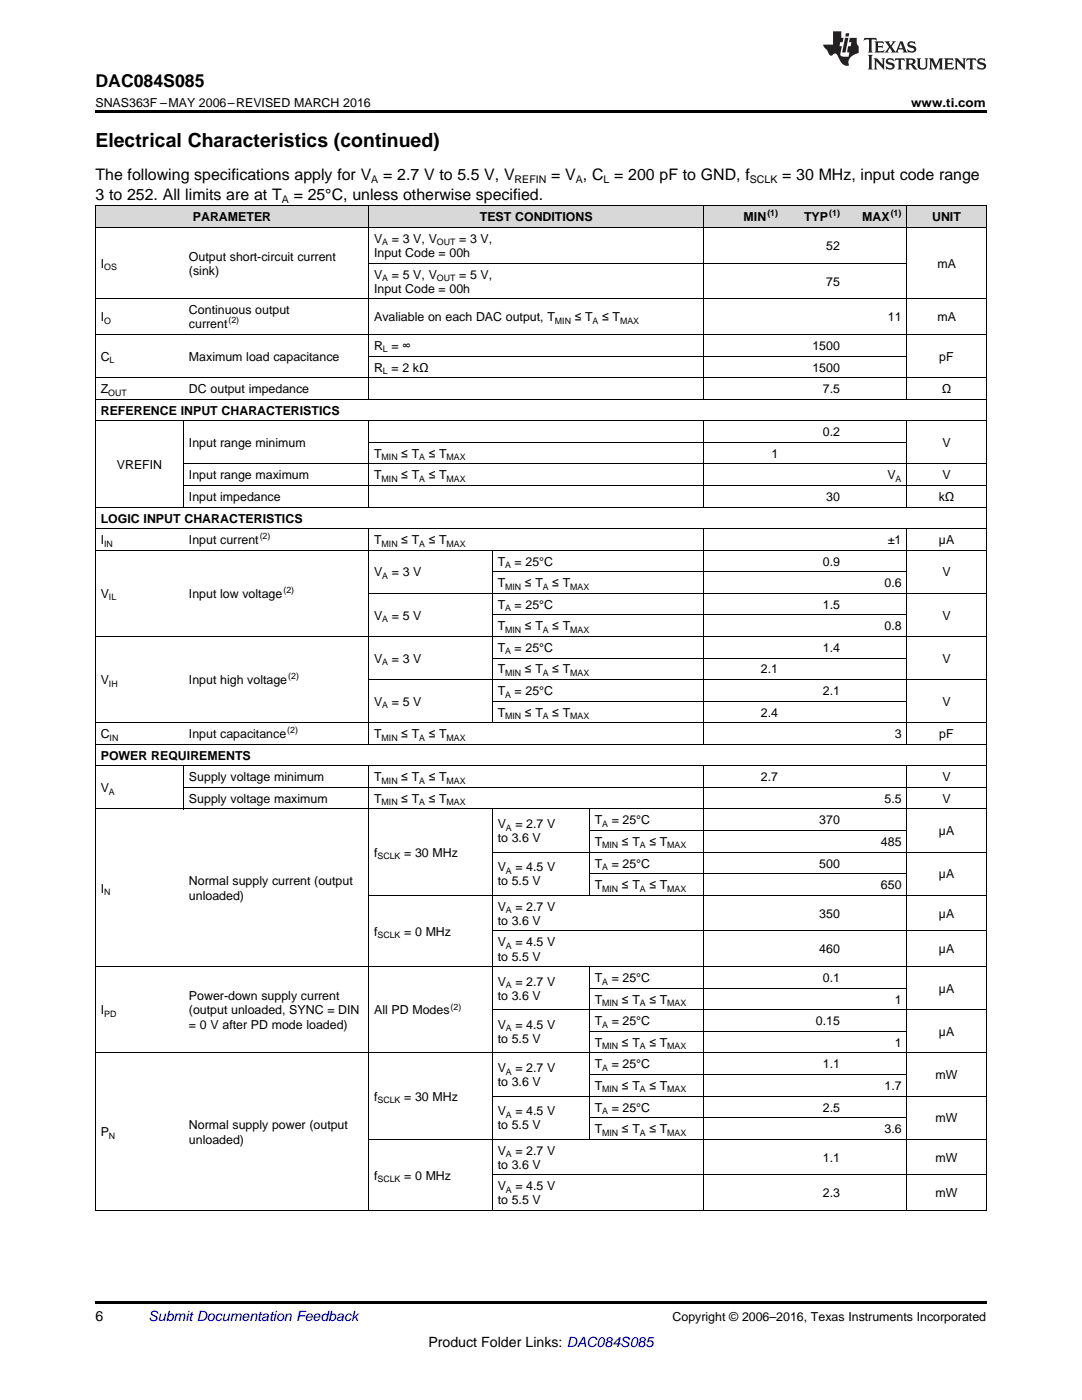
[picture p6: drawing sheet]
<svg xmlns="http://www.w3.org/2000/svg" width="216mm" height="279mm" viewBox="0 0 216 279" stroke-linecap="round" stroke-linejoin="round" font-family="sans-serif">
<defs><g id="words">
<text font-size="3.9" x="19" y="29.3">Electrical Characteristics (continued)</text>
<text font-size="3.5" x="19" y="17.3">DAC084S085</text>
<g font-size="3.2">
<text x="19" y="36">The following specifications apply for V</text>
<text x="76.4" y="36">= 2.7 V to 5.5 V, V</text>
<text x="110" y="36">= V , C = 200 pF to GND, f</text>
<text x="156.1" y="36">= 30 MHz, input code range</text>
<text x="19" y="39.9">3 to 252. All limits are at T</text>
<text x="58.6" y="39.9">= 25°C, unless otherwise specified.</text>
</g>
<g font-size="2.8">
<text x="19" y="263.6">6</text>
<text x="85.5" y="268.9">Product Folder Links: DAC084S085</text>
</g>
<text font-size="2.8" fill="#0000c8" x="29.6" y="263.6">Submit Documentation Feedback</text>
<g font-size="2.5">
<text x="19" y="21.4">SNAS363F –MAY 2006–REVISED MARCH 2016</text>
<text x="181.8" y="21.4">www.ti.com</text>
<text x="38.5" y="44.2">PARAMETER</text>
<text x="95.7" y="44.2">TEST CONDITIONS</text>
<text x="148.4" y="44.2">MIN</text>
<text x="160.4" y="44.2">TYP</text>
<text x="172" y="44.2">MAX</text>
<text x="186" y="44.2">UNIT</text>
<text x="20.1" y="53.4">I</text>
<text x="37.7" y="52">Output short-circuit current</text>
<text x="74.6" y="48.5">V</text>
<text x="74.6" y="51.3">Input Code = 00h</text>
<text x="78.2" y="48.5">= 3 V, V</text>
<text x="91.6" y="48.5">= 3 V,</text>
<text x="164.9" y="49.9">52</text>
<text x="187" y="53.4">mA</text>
<text x="37.7" y="54.9">(sink)</text>
<text x="74.6" y="55.6">V</text>
<text x="74.6" y="58.4">Input Code = 00h</text>
<text x="78.2" y="55.6">= 5 V, V</text>
<text x="91.6" y="55.6">= 5 V,</text>
<text x="164.9" y="57">75</text>
<text x="20.1" y="64.1">I</text>
<text x="37.7" y="62.7">Continuous output</text>
<text x="37.7" y="65.5">current</text>
<text x="74.6" y="64.1">Avaliable on each DAC output, T</text>
<text x="114.7" y="64.1">≤ T</text>
<text x="120.2" y="64.1">≤ T</text>
<text x="177.2" y="64.1">11</text>
<text x="187" y="64.1">mA</text>
<text x="74.6" y="69.8">R = ∞</text>
<text x="162.1" y="69.8">1500</text>
<text x="20.1" y="72">C</text>
<text x="37.7" y="72">Maximum load capacitance</text>
<text x="74.6" y="74.2">R = 2 kΩ</text>
<text x="162.1" y="74.2">1500</text>
<text x="187.4" y="72">pF</text>
<text x="20.1" y="78.5">Z</text>
<text x="20.1" y="82.8">REFERENCE INPUT CHARACTERISTICS</text>
<text x="37.7" y="78.5">DC output impedance</text>
<text x="164.2" y="78.5">7.5</text>
<text x="187.9" y="78.5">Ω</text>
<text x="37.7" y="89.2">Input range minimum</text>
<text x="164.2" y="87.1">0.2</text>
<text x="188.1" y="89.2">V</text>
<text x="23.3" y="93.5">VREFIN</text>
<text x="37.7" y="95.7">Input range maximum</text>
<text x="74.6" y="91.4">T</text>
<text x="74.6" y="95.7">T</text>
<text x="80.1" y="91.4">≤ T</text>
<text x="80.1" y="95.7">≤ T</text>
<text x="85.5" y="91.4">≤ T</text>
<text x="85.5" y="95.7">≤ T</text>
<text x="153.9" y="91.4">1</text>
<text x="177.1" y="95.7">V</text>
<text x="188.1" y="95.7">V</text>
<text x="37.7" y="100">Input impedance</text>
<text x="164.9" y="100">30</text>
<text x="187.3" y="100">kΩ</text>
<text x="20.1" y="104.3">LOGIC INPUT CHARACTERISTICS</text>
<text x="20.1" y="108.6">I</text>
<text x="37.7" y="108.6">Input current</text>
<text x="74.6" y="108.6">T</text>
<text x="80.1" y="108.6">≤ T</text>
<text x="85.5" y="108.6">≤ T</text>
<text x="99.3" y="112.9">T</text>
<text x="102.7" y="112.9">= 25°C</text>
<text x="164.2" y="112.9">0.9</text>
<text x="177.2" y="108.6">±1</text>
<text x="187.4" y="108.6">µA</text>
<text x="20.1" y="119.3">V</text>
<text x="37.7" y="119.3">Input low voltage</text>
<text x="74.6" y="115">V</text>
<text x="78.2" y="115">= 3 V</text>
<text x="99.3" y="117.2">T</text>
<text x="104.7" y="117.2">≤ T</text>
<text x="110.2" y="117.2">≤ T</text>
<text x="176.5" y="117.2">0.6</text>
<text x="188.1" y="115">V</text>
<text x="74.6" y="123.6">V</text>
<text x="78.2" y="123.6">= 5 V</text>
<text x="99.3" y="121.5">T</text>
<text x="99.3" y="125.8">T</text>
<text x="102.7" y="121.5">= 25°C</text>
<text x="104.7" y="125.8">≤ T</text>
<text x="110.2" y="125.8">≤ T</text>
<text x="164.2" y="121.5">1.5</text>
<text x="176.5" y="125.8">0.8</text>
<text x="188.1" y="123.6">V</text>
<text x="99.3" y="130.1">T</text>
<text x="102.7" y="130.1">= 25°C</text>
<text x="164.2" y="130.1">1.4</text>
<text x="20.1" y="136.6">V</text>
<text x="37.7" y="136.6">Input high voltage</text>
<text x="74.6" y="132.3">V</text>
<text x="78.2" y="132.3">= 3 V</text>
<text x="99.3" y="134.4">T</text>
<text x="104.7" y="134.4">≤ T</text>
<text x="110.2" y="134.4">≤ T</text>
<text x="151.8" y="134.4">2.1</text>
<text x="188.1" y="132.3">V</text>
<text x="74.6" y="140.9">V</text>
<text x="78.2" y="140.9">= 5 V</text>
<text x="99.3" y="138.7">T</text>
<text x="99.3" y="143">T</text>
<text x="102.7" y="138.7">= 25°C</text>
<text x="104.7" y="143">≤ T</text>
<text x="110.2" y="143">≤ T</text>
<text x="151.8" y="143">2.4</text>
<text x="164.2" y="138.7">2.1</text>
<text x="188.1" y="140.9">V</text>
<text x="20.1" y="147.3">C</text>
<text x="37.7" y="147.3">Input capacitance</text>
<text x="74.6" y="147.3">T</text>
<text x="80.1" y="147.3">≤ T</text>
<text x="85.5" y="147.3">≤ T</text>
<text x="178.5" y="147.3">3</text>
<text x="187.4" y="147.3">pF</text>
<text x="20.1" y="151.6">POWER REQUIREMENTS</text>
<text x="37.7" y="155.9">Supply voltage minimum</text>
<text x="74.6" y="155.9">T</text>
<text x="80.1" y="155.9">≤ T</text>
<text x="85.5" y="155.9">≤ T</text>
<text x="151.8" y="155.9">2.7</text>
<text x="188.1" y="155.9">V</text>
<text x="20.1" y="158.1">V</text>
<text x="37.7" y="160.2">Supply voltage maximum</text>
<text x="74.6" y="160.2">T</text>
<text x="80.1" y="160.2">≤ T</text>
<text x="85.5" y="160.2">≤ T</text>
<text x="176.5" y="160.2">5.5</text>
<text x="188.1" y="160.2">V</text>
<text x="99.3" y="165.3">V</text>
<text x="102.8" y="165.3">= 2.7 V</text>
<text x="118.7" y="164.5">T</text>
<text x="122.1" y="164.5">= 25°C</text>
<text x="163.5" y="164.5">370</text>
<text x="187.4" y="166.7">µA</text>
<text x="74.6" y="171">f</text>
<text x="80.6" y="171">= 30 MHz</text>
<text x="99.3" y="168.1">to 3.6 V</text>
<text x="99.3" y="173.9">V</text>
<text x="102.8" y="173.9">= 4.5 V</text>
<text x="118.7" y="168.8">T</text>
<text x="118.7" y="173.1">T</text>
<text x="122.1" y="173.1">= 25°C</text>
<text x="124.1" y="168.8">≤ T</text>
<text x="129.6" y="168.8">≤ T</text>
<text x="163.5" y="173.1">500</text>
<text x="175.8" y="168.8">485</text>
<text x="20.1" y="178.1">I</text>
<text x="37.7" y="176.7">Normal supply current (output</text>
<text x="37.7" y="179.5">unloaded)</text>
<text x="99.3" y="176.7">to 5.5 V</text>
<text x="118.7" y="177.4">T</text>
<text x="124.1" y="177.4">≤ T</text>
<text x="129.6" y="177.4">≤ T</text>
<text x="175.8" y="177.4">650</text>
<text x="187.4" y="175.3">µA</text>
<text x="99.3" y="181.8">V</text>
<text x="99.3" y="184.6">to 3.6 V</text>
<text x="102.8" y="181.8">= 2.7 V</text>
<text x="163.5" y="183.2">350</text>
<text x="187.4" y="183.2">µA</text>
<text x="74.6" y="186.7">f</text>
<text x="80.6" y="186.7">= 0 MHz</text>
<text x="99.3" y="188.9">V</text>
<text x="99.3" y="191.7">to 5.5 V</text>
<text x="102.8" y="188.9">= 4.5 V</text>
<text x="163.5" y="190.3">460</text>
<text x="187.4" y="190.3">µA</text>
<text x="99.3" y="196.7">V</text>
<text x="102.8" y="196.7">= 2.7 V</text>
<text x="118.7" y="196">T</text>
<text x="122.1" y="196">= 25°C</text>
<text x="164.2" y="196">0.1</text>
<text x="20.1" y="202.5">I</text>
<text x="37.7" y="199.6">Power-down supply current</text>
<text x="37.7" y="202.5">(output unloaded, SYNC = DIN</text>
<text x="74.6" y="202.5">All PD Modes</text>
<text x="99.3" y="199.6">to 3.6 V</text>
<text x="118.7" y="200.3">T</text>
<text x="124.1" y="200.3">≤ T</text>
<text x="129.6" y="200.3">≤ T</text>
<text x="178.5" y="200.3">1</text>
<text x="187.4" y="198.2">µA</text>
<text x="37.7" y="205.3">= 0 V after PD mode loaded)</text>
<text x="99.3" y="205.4">V</text>
<text x="99.3" y="208.2">to 5.5 V</text>
<text x="102.8" y="205.4">= 4.5 V</text>
<text x="118.7" y="204.6">T</text>
<text x="118.7" y="208.9">T</text>
<text x="122.1" y="204.6">= 25°C</text>
<text x="124.1" y="208.9">≤ T</text>
<text x="129.6" y="208.9">≤ T</text>
<text x="162.8" y="204.6">0.15</text>
<text x="178.5" y="208.9">1</text>
<text x="187.4" y="206.8">µA</text>
<text x="99.3" y="214">V</text>
<text x="102.8" y="214">= 2.7 V</text>
<text x="118.7" y="213.2">T</text>
<text x="122.1" y="213.2">= 25°C</text>
<text x="164.2" y="213.2">1.1</text>
<text x="186.7" y="215.4">mW</text>
<text x="74.6" y="219.7">f</text>
<text x="80.6" y="219.7">= 30 MHz</text>
<text x="99.3" y="216.8">to 3.6 V</text>
<text x="118.7" y="217.5">T</text>
<text x="118.7" y="221.8">T</text>
<text x="122.1" y="221.8">= 25°C</text>
<text x="124.1" y="217.5">≤ T</text>
<text x="129.6" y="217.5">≤ T</text>
<text x="164.2" y="221.8">2.5</text>
<text x="176.5" y="217.5">1.7</text>
<text x="20.1" y="226.8">P</text>
<text x="37.7" y="225.4">Normal supply power (output</text>
<text x="99.3" y="222.6">V</text>
<text x="99.3" y="225.4">to 5.5 V</text>
<text x="102.8" y="222.6">= 4.5 V</text>
<text x="118.7" y="226.1">T</text>
<text x="124.1" y="226.1">≤ T</text>
<text x="129.6" y="226.1">≤ T</text>
<text x="176.5" y="226.1">3.6</text>
<text x="186.7" y="224">mW</text>
<text x="37.7" y="228.2">unloaded)</text>
<text x="99.3" y="230.4">V</text>
<text x="99.3" y="233.3">to 3.6 V</text>
<text x="102.8" y="230.4">= 2.7 V</text>
<text x="164.2" y="231.8">1.1</text>
<text x="186.7" y="231.8">mW</text>
<text x="74.6" y="235.4">f</text>
<text x="80.6" y="235.4">= 0 MHz</text>
<text x="99.3" y="237.6">V</text>
<text x="102.8" y="237.6">= 4.5 V</text>
<text x="164.2" y="239">2.3</text>
<text x="186.7" y="239">mW</text>
<text x="99.3" y="240.4">to 5.5 V</text>
<text x="134.2" y="263.6">Copyright © 2006–2016, Texas Instruments Incorporated</text>
</g>
<g font-size="2.1">
<text x="56.2" y="40.5">A</text>
<text x="74.1" y="36.6">A</text>
<text x="102.7" y="36.6">REFIN</text>
<text x="114.9" y="36.6">A</text>
<text x="120.4" y="36.6">L</text>
<text x="149.6" y="36.6">SCLK</text>
</g>
<g font-size="1.8">
<text x="153.1" y="43.2">(1)</text>
<text x="165.5" y="43.2">(1)</text>
<text x="177.7" y="43.2">(1)</text>
<text x="20.8" y="53.9">OS</text>
<text x="76.3" y="49">A</text>
<text x="87.2" y="49">OUT</text>
<text x="76.3" y="56.1">A</text>
<text x="87.2" y="56.1">OUT</text>
<text x="20.8" y="64.6">O</text>
<text x="45.6" y="64.6">(2)</text>
<text x="110.7" y="64.6">MIN</text>
<text x="118.3" y="64.6">A</text>
<text x="123.7" y="64.6">MAX</text>
<text x="76.4" y="70.3">L</text>
<text x="21.9" y="72.5">L</text>
<text x="76.4" y="74.6">L</text>
<text x="21.6" y="79">OUT</text>
<text x="76.1" y="91.9">MIN</text>
<text x="83.6" y="91.9">A</text>
<text x="89.1" y="91.9">MAX</text>
<text x="76.1" y="96.2">MIN</text>
<text x="83.6" y="96.2">A</text>
<text x="89.1" y="96.2">MAX</text>
<text x="178.7" y="96.2">A</text>
<text x="51.8" y="107.6">(2)</text>
<text x="20.8" y="109.1">IN</text>
<text x="76.1" y="109.1">MIN</text>
<text x="83.6" y="109.1">A</text>
<text x="89.1" y="109.1">MAX</text>
<text x="100.8" y="113.4">A</text>
<text x="21.7" y="119.8">IL</text>
<text x="56.6" y="118.4">(2)</text>
<text x="76.3" y="115.5">A</text>
<text x="100.8" y="117.7">MIN</text>
<text x="108.3" y="117.7">A</text>
<text x="113.8" y="117.7">MAX</text>
<text x="76.3" y="124.1">A</text>
<text x="100.8" y="122">A</text>
<text x="100.8" y="126.3">MIN</text>
<text x="100.8" y="130.6">A</text>
<text x="108.3" y="126.3">A</text>
<text x="113.8" y="126.3">MAX</text>
<text x="21.7" y="137.1">IH</text>
<text x="57.5" y="135.6">(2)</text>
<text x="76.3" y="132.8">A</text>
<text x="100.8" y="134.9">MIN</text>
<text x="108.3" y="134.9">A</text>
<text x="113.8" y="134.9">MAX</text>
<text x="76.3" y="141.4">A</text>
<text x="100.8" y="139.2">A</text>
<text x="100.8" y="143.5">MIN</text>
<text x="108.3" y="143.5">A</text>
<text x="113.8" y="143.5">MAX</text>
<text x="21.9" y="147.8">IN</text>
<text x="57.3" y="146.3">(2)</text>
<text x="76.1" y="147.8">MIN</text>
<text x="83.6" y="147.8">A</text>
<text x="89.1" y="147.8">MAX</text>
<text x="21.7" y="158.6">A</text>
<text x="76.1" y="156.4">MIN</text>
<text x="76.1" y="160.7">MIN</text>
<text x="83.6" y="156.4">A</text>
<text x="83.6" y="160.7">A</text>
<text x="89.1" y="156.4">MAX</text>
<text x="89.1" y="160.7">MAX</text>
<text x="100.9" y="165.8">A</text>
<text x="120.2" y="165">A</text>
<text x="75.3" y="171.5">SCLK</text>
<text x="120.2" y="169.3">MIN</text>
<text x="120.2" y="173.6">A</text>
<text x="127.7" y="169.3">A</text>
<text x="133.1" y="169.3">MAX</text>
<text x="20.8" y="178.6">N</text>
<text x="100.9" y="174.4">A</text>
<text x="120.2" y="177.9">MIN</text>
<text x="127.7" y="177.9">A</text>
<text x="133.1" y="177.9">MAX</text>
<text x="100.9" y="182.2">A</text>
<text x="75.3" y="187.2">SCLK</text>
<text x="100.9" y="189.4">A</text>
<text x="100.9" y="197.2">A</text>
<text x="120.2" y="196.5">A</text>
<text x="20.8" y="203">PD</text>
<text x="89.9" y="201.5">(2)</text>
<text x="120.2" y="200.8">MIN</text>
<text x="127.7" y="200.8">A</text>
<text x="133.1" y="200.8">MAX</text>
<text x="100.9" y="205.8">A</text>
<text x="120.2" y="205.1">A</text>
<text x="120.2" y="209.4">MIN</text>
<text x="127.7" y="209.4">A</text>
<text x="133.1" y="209.4">MAX</text>
<text x="100.9" y="214.5">A</text>
<text x="120.2" y="213.7">A</text>
<text x="75.3" y="220.2">SCLK</text>
<text x="120.2" y="218">MIN</text>
<text x="127.7" y="218">A</text>
<text x="133.1" y="218">MAX</text>
<text x="21.7" y="227.3">N</text>
<text x="100.9" y="223.1">A</text>
<text x="120.2" y="222.3">A</text>
<text x="120.2" y="226.6">MIN</text>
<text x="127.7" y="226.6">A</text>
<text x="133.1" y="226.6">MAX</text>
<text x="100.9" y="230.9">A</text>
<text x="75.3" y="235.9">SCLK</text>
<text x="100.9" y="238.1">A</text>
</g>
</g></defs>
<g fill="#d8d8d8">
<path d="M19 41.1h17.7v4.3h-17.7z"/>
<path d="M36.7 41.1h36.9v4.3h-36.9z"/>
<path d="M73.6 41.1h24.6v4.3h-24.6z"/>
<path d="M98.2 41.1h19.4v4.3h-19.4z"/>
<path d="M117.6 41.1h22.9v4.3h-22.9z"/>
<path d="M140.5 41.1h15.9v4.3h-15.9z"/>
<path d="M156.4 41.1h12.3v4.3h-12.3z"/>
<path d="M168.7 41.1h12.3v4.3h-12.3z"/>
<path d="M181 41.1h15.8v4.3h-15.8z"/>
</g>
<path d="M19 22h177.8v.5h-177.8zM19 259.7h177.8v.5h-177.8z" fill="#000"/>
<g fill="none" stroke="#000" stroke-width=".2">
<path d="M19 59.6h177.8M19 45.4h177.8M19 41.1h177.8M19.1 41.1v200.6M73.5 41.1v38.6M73.6 52.5h107.4M140.5 41.1v38.6M180.9 41.1v38.6M196.8 41.1v200.6M19 79.7h177.8M19 75.4h177.8M19 66.8h177.8"/>
<path d="M73.6 71.1h107.4M19 84h177.8M36.6 84v17.2M36.7 96.9h160.1M36.7 92.6h160.1M73.5 84v17.2M73.6 88.3h107.4M140.5 84v17.2M180.9 84v17.2M19 109.8h177.8M19 105.5h177.8M19 101.2h177.8"/>
<path d="M73.5 105.5v43.1M73.6 118.4h123.2M98.2 109.8v34.5M98.2 114.1h82.8M140.5 105.5v43.1M180.9 105.5v43.1M19 127h177.8M73.6 135.6h123.2M98.2 139.9h82.8M98.2 131.3h82.8M98.2 122.7h82.8M19 152.8h177.8"/>
<path d="M19 148.5h177.8M19 144.2h177.8M36.6 152.9v8.6M36.7 157.1h160.1M73.5 152.9v88.8M140.5 152.9v88.8M180.9 152.9v88.8M19 161.4h177.8M73.6 178.7h123.2M98.2 161.5v80.2M98.2 170.1h98.6M117.6 161.5v17.2"/>
<path d="M117.6 174.4h63.4M117.6 165.8h63.4M19 192.9h177.8M98.2 185.8h98.6M117.6 193v34.4M117.6 197.2h63.4M19 210.1h177.8M98.2 218.7h98.6M98.2 201.5h98.6M117.6 214.4h63.4M117.6 205.8h63.4M73.6 227.3h123.2"/>
<path d="M98.2 234.5h98.6M117.6 223h63.4M19 241.6h177.8"/>
</g>
<g fill="#231f20">
<path d="M172.5 7.6l-.1 .5 .4-.2h.6v.1v2.1l-.2 .4h.9l-.2-.4v-2.1l.1-.1h.5l.5 .2-.2-.5zM174.5 8.3l.2 .3v1.5l-.2 .4h1.8l.2-.6a1.04 1.04 0 0 1-1.3 .2v-.7h.6l.3 .2v-.6l-.3 .2h-.6v-.6l.8-.1 .4 .3-.2-.5zM176.5 8.3l.9 1.1-.9 1.1h.8l-.2-.2 .4-.7 .5 .7-.2 .2h1.5l-.2-.2 .2-.4h.9l.1 .4-.2 .2h1l-.3-.3-.7-1.9h-.5l-.9 2-.8-1 .9-1h-.8l.1 .3-.4 .5-.3-.6 .1-.2zM179.7 8.6l.4 1h-.7zM181.3 8.4a.63 .63 0 0 0-.2 .7 .63 .63 0 0 0 .6 .4l.6 .2 .1 .2a.75 .75 0 0 1-.7 .4 .75 .75 0 0 1-.6-.5l.1 .7 .1-.1a1.11 1.11 0 0 0 1.5-.6 1.13 1.13 0 0 0-1.2-.8l-.1-.4a1.04 1.04 0 0 1 1.2 .2l-.2-.5-.2 .1-.4-.2zM173.2 10.9l.2 .4v2.2l-.2 .4h1l-.3-.4v-2.2l.3-.4zM174.3 11.6l.3 .4v1.5l-.3 .4h.8l-.2-.4v-1.3l1.5 1.7v-1.9l.2-.4h-.7l.2 .4v.9l-1.1-1.3zM177 11.8a.62 .62 0 0 0-.2 .7 .62 .62 0 0 0 .6 .4l.6 .1 .1 .3a.76 .76 0 0 1-.7 .3 .76 .76 0 0 1-.7-.4l.2 .7 .1-.1a1.11 1.11 0 0 0 1.5-.6 1.13 1.13 0 0 0-1.2-.8l-.1-.4a1.04 1.04 0 0 1 1.2 .2l-.2-.6-.2 .1-.5-.1zM178.7 11.6l-.2 .6a.61 .61 0 0 1 .8-.3v1.6l-.2 .4h.9l-.2-.4v-1.6a.63 .63 0 0 1 .7 .3l-.1-.6zM180.6 11.6l.3 .4v1.5l-.3 .4h1l-.2-.2-.1-.8 .6 .2a.76 .76 0 0 0 1.2 .7l-1-1a.58 .58 0 0 0 .6-.5 .58 .58 0 0 0-.5-.6zM181.4 11.9h.1a.45 .45 0 0 1 .5 .1 .45 .45 0 0 1 .1 .5l-.8 .2zM182.9 11.6l.2 .2a2.17 2.17 0 0 0 .3 1.9 .99 .99 0 0 0 1.6-.6v-1.1l.2-.4h-.7l.2 .2a1.92 1.92 0 0 1-.2 1.8 .6 .6 0 0 1-.9-.5v-1.1l.2-.4zM185.4 11.6l.2 .4v1.5l-.2 .4h.7l-.2-.4v-1.4l.8 1.8 .8-1.8v1.4l-.2 .4h.9l-.2-.4v-1.5l.2-.4h-.8l-.6 1.5-.6-1.5zM188.4 11.6l.2 .4v1.5l-.2 .4h1.8l.1-.6a1.04 1.04 0 0 1-1.2 .1v-.6h.5l.4 .2v-.6l-.4 .2h-.5v-.7h.8l.3 .3-.1-.6zM190.5 11.6l.2 .4v1.5l-.2 .4h.7l-.2-.4v-1.3l1.5 1.7v-1.9l.2-.4h-.7l.2 .4v.9l-1.1-1.3zM192.9 11.6l-.1 .6a.61 .61 0 0 1 .7-.3l.1 1.6-.3 .4h1l-.3-.4 .1-1.6a.63 .63 0 0 1 .7 .3l-.1-.6zM195.2 11.8a.62 .62 0 0 0-.2 .7 .62 .62 0 0 0 .6 .4l.6 .1 .1 .3a.76 .76 0 0 1-.7 .3 .76 .76 0 0 1-.6-.4l.1 .7 .1-.1a1.11 1.11 0 0 0 1.6-.6 1.13 1.13 0 0 0-1.3-.8l-.1-.4a1.04 1.04 0 0 1 1.2 .2l-.1-.6-.2 .1-.5-.1z"/>
<path d="M166.2 6.3v2.6h-1.9v.4l.8 .9a.91 .91 0 0 0 1 .8 .56 .56 0 0 1 .5-.3 .56 .56 0 0 1 .5 .3l.4 .8a1.53 1.53 0 0 0 1.9 1.2 1.54 1.54 0 0 1 1-2.1l.9-.3v-1.4a1.52 1.52 0 0 1-.4-1.6h-1.3l-.2 .8h.5l-.2 .8h-.5l-.1 1v.2l.4 .1-.2 .8a1.93 1.93 0 0 1-1.6-.3l.3-1.8h-.5l.2-.8h.4l.2-.8h-.4v-1.3zM168.6 7.6l-.6 2.9h.7l.6-2.9zM168.8 6.6l-.1 .7h.6l.2-.7z"/>
</g>
<use href="#words"/>
</svg>
